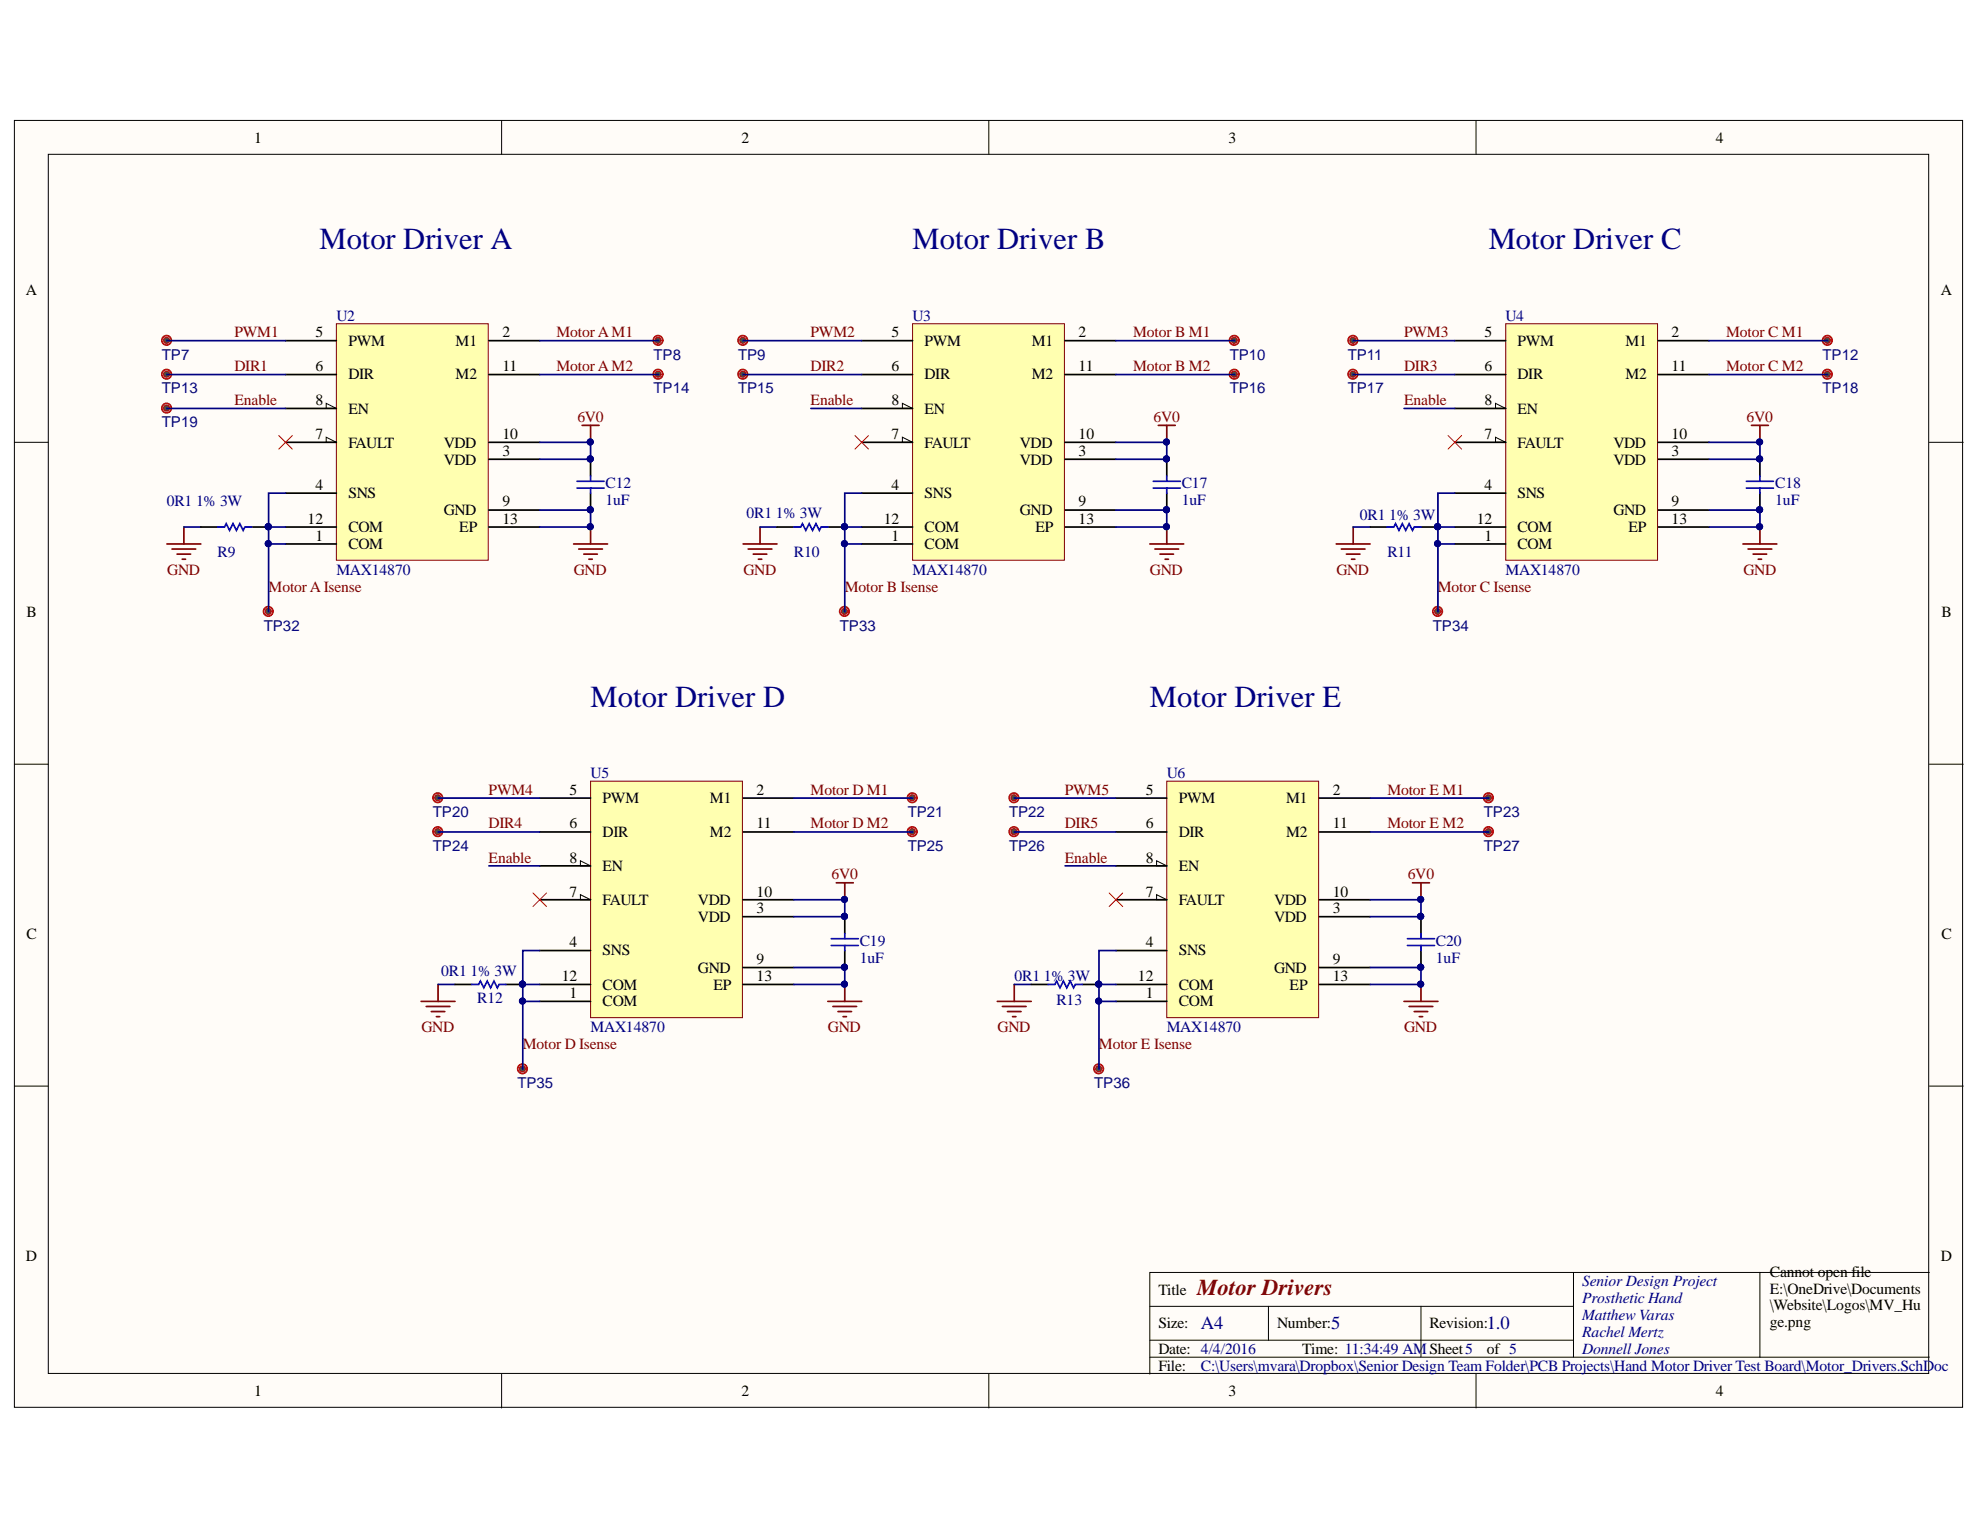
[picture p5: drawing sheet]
<svg xmlns="http://www.w3.org/2000/svg" width="279mm" height="216mm" viewBox="0 0 279 216" stroke-linecap="round" stroke-linejoin="round" font-family="sans-serif">
<defs><g id="words">
<g font-size="4.3" fill="#000080">
<text x="45.1" y="35.2">Motor Driver A</text>
<text x="128.8" y="35.2">Motor Driver B</text>
<text x="210.1" y="35.2">Motor Driver C</text>
<text x="83.3" y="99.7">Motor Driver D</text>
<text x="162.3" y="99.7">Motor Driver E</text>
</g>
<text font-size="3.2" fill="#800000" x="169" y="182.7">Motor Drivers</text>
<g font-size="2.6" fill="#000080">
<text x="169.5" y="187.6">A4</text>
<text x="187.8" y="187.6">5</text>
<text x="209.8" y="187.6">1.0</text>
</g>
<g font-size="2.2">
<text x="35.9" y="20.1">1</text>
<text x="104.7" y="20.1">2</text>
<text x="173.4" y="20.1">3</text>
<text x="242.1" y="20.1">4</text>
<text x="3.6" y="41.6">A</text>
<text x="273.9" y="41.6">A</text>
<text x="44.5" y="47.6">5</text>
<text x="70.9" y="47.6">2</text>
<text x="125.8" y="47.6">5</text>
<text x="152.2" y="47.6">2</text>
<text x="209.5" y="47.6">5</text>
<text x="235.9" y="47.6">2</text>
<text x="44.5" y="52.4">6</text>
<text x="49.2" y="48.8">PWM</text>
<text x="49.2" y="53.5">DIR</text>
<text x="64.3" y="48.8">M1</text>
<text x="64.3" y="53.5">M2</text>
<text x="70.9" y="52.4">11</text>
<text x="125.8" y="52.4">6</text>
<text x="130.5" y="48.8">PWM</text>
<text x="130.5" y="53.5">DIR</text>
<text x="145.6" y="48.8">M1</text>
<text x="145.6" y="53.5">M2</text>
<text x="152.2" y="52.4">11</text>
<text x="209.5" y="52.4">6</text>
<text x="214.1" y="48.8">PWM</text>
<text x="214.1" y="53.5">DIR</text>
<text x="229.4" y="48.8">M1</text>
<text x="229.4" y="53.5">M2</text>
<text x="235.9" y="52.4">11</text>
<text x="44.5" y="57.2">8</text>
<text x="49.2" y="58.4">EN</text>
<text x="125.8" y="57.2">8</text>
<text x="130.5" y="58.4">EN</text>
<text x="209.5" y="57.2">8</text>
<text x="214.1" y="58.4">EN</text>
<text x="44.5" y="61.9">7</text>
<text x="49.2" y="63.2">FAULT</text>
<text x="62.6" y="65.6">VDD</text>
<text x="62.6" y="63.2">VDD</text>
<text x="70.9" y="64.4">3</text>
<text x="70.9" y="61.9">10</text>
<text x="125.8" y="61.9">7</text>
<text x="130.5" y="63.2">FAULT</text>
<text x="143.9" y="65.6">VDD</text>
<text x="143.9" y="63.2">VDD</text>
<text x="152.2" y="64.4">3</text>
<text x="152.2" y="61.9">10</text>
<text x="209.5" y="61.9">7</text>
<text x="214.1" y="63.2">FAULT</text>
<text x="227.7" y="65.6">VDD</text>
<text x="227.7" y="63.2">VDD</text>
<text x="235.9" y="64.4">3</text>
<text x="235.9" y="61.9">10</text>
<text x="44.5" y="69.1">4</text>
<text x="49.2" y="70.3">SNS</text>
<text x="70.9" y="71.5">9</text>
<text x="125.8" y="69.1">4</text>
<text x="130.5" y="70.3">SNS</text>
<text x="152.2" y="71.5">9</text>
<text x="209.5" y="69.1">4</text>
<text x="214.1" y="70.3">SNS</text>
<text x="235.9" y="71.5">9</text>
<text x="43.4" y="73.9">12</text>
<text x="44.5" y="76.3">1</text>
<text x="49.2" y="77.5">COM</text>
<text x="49.2" y="75.1">COM</text>
<text x="62.6" y="72.7">GND</text>
<text x="64.8" y="75.1">EP</text>
<text x="70.9" y="73.9">13</text>
<text x="124.7" y="73.9">12</text>
<text x="125.8" y="76.3">1</text>
<text x="130.5" y="77.5">COM</text>
<text x="130.5" y="75.1">COM</text>
<text x="143.9" y="72.7">GND</text>
<text x="146.1" y="75.1">EP</text>
<text x="152.2" y="73.9">13</text>
<text x="208.4" y="73.9">12</text>
<text x="209.5" y="76.3">1</text>
<text x="214.1" y="77.5">COM</text>
<text x="214.1" y="75.1">COM</text>
<text x="227.7" y="72.7">GND</text>
<text x="229.8" y="75.1">EP</text>
<text x="235.9" y="73.9">13</text>
<text x="3.7" y="87">B</text>
<text x="273.9" y="87">B</text>
<text x="80.4" y="112.2">5</text>
<text x="85" y="113.3">PWM</text>
<text x="100.2" y="113.3">M1</text>
<text x="106.8" y="112.2">2</text>
<text x="161.7" y="112.2">5</text>
<text x="166.3" y="113.3">PWM</text>
<text x="181.5" y="113.3">M1</text>
<text x="188.1" y="112.2">2</text>
<text x="80.4" y="116.9">6</text>
<text x="85" y="118.2">DIR</text>
<text x="100.2" y="118.2">M2</text>
<text x="106.8" y="116.9">11</text>
<text x="161.7" y="116.9">6</text>
<text x="166.3" y="118.2">DIR</text>
<text x="181.5" y="118.2">M2</text>
<text x="188.1" y="116.9">11</text>
<text x="80.4" y="121.7">8</text>
<text x="85" y="122.9">EN</text>
<text x="161.7" y="121.7">8</text>
<text x="166.3" y="122.9">EN</text>
<text x="80.4" y="126.5">7</text>
<text x="85" y="127.7">FAULT</text>
<text x="98.5" y="130.1">VDD</text>
<text x="98.5" y="127.7">VDD</text>
<text x="106.8" y="128.9">3</text>
<text x="106.8" y="126.5">10</text>
<text x="161.7" y="126.5">7</text>
<text x="166.3" y="127.7">FAULT</text>
<text x="179.8" y="130.1">VDD</text>
<text x="179.8" y="127.7">VDD</text>
<text x="188.1" y="128.9">3</text>
<text x="188.1" y="126.5">10</text>
<text x="3.7" y="132.5">C</text>
<text x="80.4" y="133.6">4</text>
<text x="85" y="134.8">SNS</text>
<text x="98.5" y="137.3">GND</text>
<text x="106.8" y="136.1">9</text>
<text x="161.7" y="133.6">4</text>
<text x="166.3" y="134.8">SNS</text>
<text x="179.8" y="137.3">GND</text>
<text x="188.1" y="136.1">9</text>
<text x="273.9" y="132.5">C</text>
<text x="79.3" y="138.5">12</text>
<text x="80.4" y="140.8">1</text>
<text x="85" y="142">COM</text>
<text x="85" y="139.6">COM</text>
<text x="100.7" y="139.6">EP</text>
<text x="106.8" y="138.5">13</text>
<text x="160.6" y="138.5">12</text>
<text x="161.7" y="140.8">1</text>
<text x="166.3" y="142">COM</text>
<text x="166.3" y="139.6">COM</text>
<text x="182" y="139.6">EP</text>
<text x="188.1" y="138.5">13</text>
<text x="3.6" y="177.9">D</text>
<text x="273.9" y="177.9">D</text>
<text x="163.5" y="182.7">Title</text>
<text x="249.8" y="180.2">Cannot open file</text>
<text x="249.8" y="182.5">E:\OneDrive\Documents</text>
<text x="249.8" y="184.9">\Website\Logos\MV_Hu</text>
<text x="163.5" y="187.4">Size:</text>
<text x="163.5" y="191.1">Date: 4/4/2016</text>
<text x="180.2" y="187.4">Number:</text>
<text x="183.8" y="191.1">Time: 11:34:49 AMSheet5</text>
<text x="201.7" y="187.4">Revision:</text>
<text x="209.8" y="191.1">of 5</text>
<text x="249.8" y="187.3">ge.png</text>
<text x="35.9" y="197">1</text>
<text x="104.7" y="197">2</text>
<text x="163.5" y="193.4">File:</text>
<text x="173.4" y="197">3</text>
<text x="242.1" y="197">4</text>
</g>
<g font-size="2.2" fill="#800000">
<text x="33.1" y="47.6">PWM1</text>
<text x="78.5" y="47.6">Motor AM1</text>
<text x="114.4" y="47.6">PWM2</text>
<text x="159.9" y="47.6">Motor B M1</text>
<text x="198.1" y="47.6">PWM3</text>
<text x="243.6" y="47.6">Motor C M1</text>
<text x="33.1" y="52.4">DIR1</text>
<text x="78.5" y="52.4">Motor AM2</text>
<text x="114.4" y="52.4">DIR2</text>
<text x="159.9" y="52.4">Motor B M2</text>
<text x="198.1" y="52.4">DIR3</text>
<text x="243.6" y="52.4">Motor C M2</text>
<text x="33.1" y="57.2">Enable</text>
<text x="81.5" y="59.5">6V0</text>
<text x="114.4" y="57.2">Enable</text>
<text x="162.8" y="59.5">6V0</text>
<text x="198.1" y="57.2">Enable</text>
<text x="246.5" y="59.5">6V0</text>
<text x="23.6" y="81.1">GND</text>
<text x="37.9" y="83.5">Motor AIsense</text>
<text x="81" y="81.1">GND</text>
<text x="104.9" y="81.1">GND</text>
<text x="119.2" y="83.5">Motor B Isense</text>
<text x="162.3" y="81.1">GND</text>
<text x="188.6" y="81.1">GND</text>
<text x="202.9" y="83.5">Motor C Isense</text>
<text x="246" y="81.1">GND</text>
<text x="69" y="112.2">PWM4</text>
<text x="114.4" y="112.2">Motor D M1</text>
<text x="150.3" y="112.2">PWM5</text>
<text x="195.8" y="112.2">Motor E M1</text>
<text x="69" y="116.9">DIR4</text>
<text x="114.4" y="116.9">Motor D M2</text>
<text x="150.3" y="116.9">DIR5</text>
<text x="195.8" y="116.9">Motor E M2</text>
<text x="69" y="121.7">Enable</text>
<text x="117.3" y="124.1">6V0</text>
<text x="150.3" y="121.7">Enable</text>
<text x="198.6" y="124.1">6V0</text>
<text x="59.5" y="145.7">GND</text>
<text x="73.8" y="148">Motor D Isense</text>
<text x="116.8" y="145.7">GND</text>
<text x="140.8" y="145.7">GND</text>
<text x="155.1" y="148">Motor E Isense</text>
<text x="198.1" y="145.7">GND</text>
</g>
<g font-size="2.2" fill="#000080">
<text x="47.5" y="45.3">U2</text>
<text x="128.8" y="45.3">U3</text>
<text x="212.4" y="45.3">U4</text>
<text x="23.5" y="71.5">0R1 1% 3W</text>
<text x="85.4" y="68.8">C12</text>
<text x="85.4" y="71.3">1uF</text>
<text x="166.8" y="68.8">C17</text>
<text x="166.8" y="71.3">1uF</text>
<text x="250.5" y="68.8">C18</text>
<text x="250.5" y="71.3">1uF</text>
<text x="105.3" y="73.2">0R1 1% 3W</text>
<text x="191.9" y="73.4">0R1 1% 3W</text>
<text x="30.7" y="78.7">R9</text>
<text x="47.5" y="81.1">MAX14870</text>
<text x="112" y="78.7">R10</text>
<text x="128.8" y="81.1">MAX14870</text>
<text x="195.8" y="78.7">R11</text>
<text x="212.4" y="81.1">MAX14870</text>
<text x="83.3" y="109.8">U5</text>
<text x="164.6" y="109.8">U6</text>
<text x="62.3" y="137.7">0R1 1% 3W</text>
<text x="121.3" y="133.5">C19</text>
<text x="121.3" y="135.8">1uF</text>
<text x="202.6" y="133.5">C20</text>
<text x="202.6" y="135.8">1uF</text>
<text x="67.3" y="141.6">R12</text>
<text x="143.1" y="138.5">0R1 1% 3W</text>
<text x="149.1" y="141.8">R13</text>
<text x="83.3" y="145.7">MAX14870</text>
<text x="164.6" y="145.7">MAX14870</text>
<text x="223.3" y="181.5">Senior Design Project</text>
<text x="223.3" y="183.9">Prosthetic Hand</text>
<text x="223.3" y="186.2">Matthew Varas</text>
<text x="223.3" y="188.6">Rachel Mertz</text>
<text x="223.3" y="191.1">Donnell Jones</text>
<text x="169.5" y="193.4">C:\Users\mvara\Dropbox\Senior Design Team Folder\PCB Projects\Hand Motor Driver Test Board\Motor_Drivers.SchDoc</text>
</g>
<g font-size="2.1" fill="#070e75">
<text x="22.8" y="50.7">TP7</text>
<text x="92.2" y="50.7">TP8</text>
<text x="104.1" y="50.7">TP9</text>
<text x="173.5" y="50.7">TP10</text>
<text x="190.2" y="50.7">TP11</text>
<text x="257.2" y="50.7">TP12</text>
<text x="22.8" y="55.5">TP13</text>
<text x="92.2" y="55.5">TP14</text>
<text x="104.1" y="55.5">TP15</text>
<text x="173.5" y="55.5">TP16</text>
<text x="190.2" y="55.5">TP17</text>
<text x="257.2" y="55.5">TP18</text>
<text x="22.8" y="60.3">TP19</text>
<text x="37.2" y="89">TP32</text>
<text x="118.5" y="89">TP33</text>
<text x="202.2" y="89">TP34</text>
<text x="61.1" y="115.3">TP20</text>
<text x="128.1" y="115.3">TP21</text>
<text x="142.4" y="115.3">TP22</text>
<text x="209.4" y="115.3">TP23</text>
<text x="61.1" y="120">TP24</text>
<text x="128.1" y="120">TP25</text>
<text x="142.4" y="120">TP26</text>
<text x="209.4" y="120">TP27</text>
<text x="73" y="153.5">TP35</text>
<text x="154.4" y="153.5">TP36</text>
</g>
</g></defs>
<g fill="#fffcf8" stroke="#000" stroke-width=".14">
<path d="M2 17h274.9v181.6h-274.9z"/>
<path d="M6.8 21.8h265.4v172h-265.4z"/>
</g>
<g fill="none" stroke="#000" stroke-width=".14">
<path d="M70.8 17v4.8M139.5 17v4.8M208.3 17v4.8M2 62.4h4.8M272.3 62.4h4.7M2 107.8h4.8M272.3 107.8h4.7M2 153.3h4.8M272.3 153.3h4.7M222 179.6v11.9M248.3 179.6h-86v14.3M272.3 179.6h-24v11.9"/>
<path d="M70.8 193.9v4.8M139.5 193.9v4.8M162.3 184.3h59.7M162.3 191.5h110M162.3 189.1h59.7M179 184.3v4.8M200.5 184.3v7.2M208.3 193.9v4.8"/>
</g>
<path d="M47.5 45.7h21.4v33.4h-21.4z" fill="#ffffb0" stroke="#800000" stroke-width=".14"/>
<g fill="none" stroke="#000" stroke-width=".24">
<path d="M40.3 48.1h7.2M40.3 52.9h7.2M40.3 57.6h7.2M69 48.1h7.2M69 52.9h7.2M40.3 76.8h7.2M40.3 69.6h7.2M40.3 62.4h7.2M40.3 74.4h7.2M69 64.8h7.2M69 62.4h7.2M69 72h7.2"/>
<path d="M69 74.4h7.2"/>
</g>
<path d="M46 56.9l1.5 .7h-1.5zM46 61.7l1.5 .7h-1.5z" fill="none" stroke="#000" stroke-width=".14"/>
<path d="M23.6 76.8h4.7M24.3 77.5h3.3M25 78.2h1.9M25.7 78.9h.5M25.9 74.4v2.4M80.9 76.8h4.8M81.7 77.5h3.3M82.1 60h2.4M82.4 78.2h1.9M83.1 78.9h.5M83.3 60v2.4M83.3 74.4v2.4" fill="none" stroke="#800000" stroke-width=".24"/>
<g fill="#000080" stroke="#000080" stroke-width=".14">
<circle cx="83.3" cy="62.4" r=".43"/>
<circle cx="83.3" cy="74.3" r=".43"/>
<circle cx="83.3" cy="64.8" r=".43"/>
<circle cx="83.3" cy="71.9" r=".43"/>
<circle cx="37.9" cy="74.3" r=".43"/>
</g>
<path d="M25.9 74.4h2.4M37.9 74.4h2.4M76.2 62.4h7.1v2.4h-7.1M76.2 72h7.1v2.4h-7.1" fill="none" stroke="#000080" stroke-width=".24"/>
<path d="M39.3 61.5l1.9 1.9M41.2 61.5l-1.9 1.9" fill="none" stroke="#f00" stroke-width=".14"/>
<path d="M128.8 45.7h21.4v33.4h-21.4z" fill="#ffffb0" stroke="#800000" stroke-width=".14"/>
<g fill="none" stroke="#000" stroke-width=".24">
<path d="M121.6 48.1h7.2M121.6 52.9h7.2M121.6 57.6h7.2M150.3 48.1h7.2M150.3 52.9h7.2M121.6 76.8h7.2M121.6 69.6h7.2M121.6 62.4h7.2M121.6 74.4h7.2M150.3 64.8h7.2M150.3 62.4h7.2M150.3 72h7.2"/>
<path d="M150.3 74.4h7.2"/>
</g>
<path d="M127.3 56.9l1.5 .7h-1.5zM127.3 61.7l1.5 .7h-1.5z" fill="none" stroke="#000" stroke-width=".14"/>
<path d="M104.9 76.8h4.7M105.6 77.5h3.3M106.3 78.2h1.9M107 78.9h.5M107.3 74.4v2.4M162.3 76.8h4.7M163 77.5h3.3M163.4 60h2.4M163.7 78.2h1.9M164.4 78.9h.5M164.6 60v2.4M164.6 74.4v2.4" fill="none" stroke="#800000" stroke-width=".24"/>
<g fill="#000080" stroke="#000080" stroke-width=".14">
<circle cx="164.6" cy="62.4" r=".43"/>
<circle cx="164.6" cy="74.3" r=".43"/>
<circle cx="164.6" cy="64.8" r=".43"/>
<circle cx="164.6" cy="71.9" r=".43"/>
<circle cx="119.2" cy="74.3" r=".43"/>
</g>
<path d="M114.4 57.6h7.2M107.3 74.4h2.3M119.2 74.4h2.4M157.5 62.4h7.1v2.4h-7.1M157.5 72h7.1v2.4h-7.1" fill="none" stroke="#000080" stroke-width=".24"/>
<path d="M120.6 61.5l2 1.9M122.6 61.5l-2 1.9" fill="none" stroke="#f00" stroke-width=".14"/>
<path d="M212.5 45.7h21.4v33.4h-21.4z" fill="#ffffb0" stroke="#800000" stroke-width=".14"/>
<g fill="none" stroke="#000" stroke-width=".24">
<path d="M205.3 48.1h7.2M205.3 52.9h7.2M205.3 57.6h7.2M234 48.1h7.2M234 52.9h7.2M205.3 76.8h7.2M205.3 69.6h7.2M205.3 62.4h7.2M205.3 74.4h7.2M234 64.8h7.2M234 62.4h7.2M234 72h7.2"/>
<path d="M234 74.4h7.2"/>
</g>
<path d="M211 56.9l1.5 .7h-1.5zM211 61.7l1.5 .7h-1.5z" fill="none" stroke="#000" stroke-width=".14"/>
<path d="M188.6 76.8h4.7M189.3 77.5h3.3M190 78.2h1.9M190.7 78.9h.5M190.9 74.4v2.4M246 76.8h4.7M246.7 77.5h3.3M247.1 60h2.4M247.4 78.2h1.9M248.1 78.9h.5M248.3 60v2.4M248.3 74.4v2.4" fill="none" stroke="#800000" stroke-width=".24"/>
<g fill="#000080" stroke="#000080" stroke-width=".14">
<circle cx="248.3" cy="62.4" r=".43"/>
<circle cx="248.3" cy="74.3" r=".43"/>
<circle cx="248.3" cy="64.8" r=".43"/>
<circle cx="248.3" cy="71.9" r=".43"/>
<circle cx="202.9" cy="74.3" r=".43"/>
</g>
<path d="M198.1 57.6h7.2M190.9 74.4h2.4M202.9 74.4h2.4M241.2 62.4h7.1v2.4h-7.1M241.2 72h7.1v2.4h-7.1" fill="none" stroke="#000080" stroke-width=".24"/>
<path d="M204.3 61.5l2 1.9M206.3 61.5l-2 1.9" fill="none" stroke="#f00" stroke-width=".14"/>
<path d="M83.3 110.2h21.5v33.4h-21.5z" fill="#ffffb0" stroke="#800000" stroke-width=".14"/>
<g fill="none" stroke="#000" stroke-width=".24">
<path d="M76.2 112.6h7.1M76.2 117.4h7.1M104.9 112.6h7.1M104.9 117.4h7.1M76.2 134.1h7.1M76.2 127h7.1M76.2 122.2h7.1M76.2 138.9h7.1M104.9 129.4h7.1M104.9 127h7.1M104.9 136.5h7.1M104.9 138.9h7.1"/>
<path d="M76.2 141.3h7.1"/>
</g>
<path d="M81.9 126.2l1.4 .8h-1.4zM81.9 121.5l1.4 .7h-1.4z" fill="none" stroke="#000" stroke-width=".14"/>
<path d="M61.8 138.9v2.4M118 124.6h2.4M119.2 124.6v2.4M119.2 138.9v2.4M59.4 141.3h4.8M60.1 142h3.4M60.9 142.7h1.9M61.6 143.5h.5M116.8 141.3h4.8M117.5 142h3.4M118.3 142.7h1.9M119 143.5h.4" fill="none" stroke="#800000" stroke-width=".24"/>
<g fill="#000080" stroke="#000080" stroke-width=".14">
<circle cx="119.2" cy="126.9" r=".43"/>
<circle cx="119.2" cy="138.9" r=".43"/>
<circle cx="119.2" cy="129.3" r=".43"/>
<circle cx="119.2" cy="136.5" r=".43"/>
<circle cx="73.7" cy="138.9" r=".43"/>
</g>
<path d="M61.8 138.9h2.4M69 122.2h7.2M73.8 138.9h2.4M112 127h7.2v2.4h-7.2M112 136.5h7.2v2.4h-7.2" fill="none" stroke="#000080" stroke-width=".24"/>
<path d="M75.2 126l1.9 1.9M77.1 126l-1.9 1.9" fill="none" stroke="#f00" stroke-width=".14"/>
<path d="M164.6 110.2h21.5v33.4h-21.5z" fill="#ffffb0" stroke="#800000" stroke-width=".14"/>
<g fill="none" stroke="#000" stroke-width=".24">
<path d="M23.6 48.1h.2M83.3 64.8v2.4M83.3 69.6v2.4M157.5 112.6h7.1M157.5 117.4h7.1M186.2 112.6h7.1M186.2 117.4h7.1M157.5 134.1h7.1M157.5 127h7.1M157.5 122.2h7.1M157.5 138.9h7.1M186.2 129.4h7.1"/>
<path d="M186.2 127h7.1M186.2 136.5h7.1M186.2 138.9h7.1M157.5 141.3h7.1"/>
</g>
<path d="M163.2 126.2l1.4 .8h-1.4zM163.2 121.5l1.4 .7h-1.4z" fill="none" stroke="#000" stroke-width=".14"/>
<path d="M143.1 138.9v2.4M199.3 124.6h2.4M200.5 124.6v2.4M200.5 138.9v2.4M140.7 141.3h4.8M141.4 142h3.4M142.2 142.7h1.9M142.9 143.5h.5M198.1 141.3h4.8M198.8 142h3.4M199.6 142.7h1.9M200.3 143.5h.5" fill="none" stroke="#800000" stroke-width=".24"/>
<g fill="#000080" stroke="#000080" stroke-width=".14">
<circle cx="200.5" cy="126.9" r=".43"/>
<circle cx="200.5" cy="138.9" r=".43"/>
<circle cx="200.5" cy="129.3" r=".43"/>
<circle cx="200.5" cy="136.5" r=".43"/>
<circle cx="155" cy="138.9" r=".43"/>
<circle cx="83.3" cy="71.9" r=".43"/>
<circle cx="83.3" cy="64.8" r=".43"/>
</g>
<path d="M143.1 138.9h2.4M150.3 122.2h7.2M155.1 138.9h2.4M193.3 127h7.2v2.4h-7.2M193.3 136.5h7.2v2.4h-7.2" fill="none" stroke="#000080" stroke-width=".24"/>
<path d="M156.5 126l1.9 1.9M158.4 126l-1.9 1.9" fill="none" stroke="#f00" stroke-width=".14"/>
<path d="M81.4 67.9h3.9M81.4 68.9h3.9M83.3 67.2v.7M83.3 68.9v.7" fill="none" stroke="#00f" stroke-width=".24"/>
<circle cx="23.5" cy="48" r=".43" fill="#443c3e" stroke="#bf0000" stroke-width=".14"/>
<circle cx="23.5" cy="48" r=".67" fill="none" stroke="#bf0000" stroke-width=".24"/>
<path d="M23.6 52.9h.2" fill="none" stroke="#000" stroke-width=".24"/>
<circle cx="23.5" cy="52.8" r=".43" fill="#443c3e" stroke="#bf0000" stroke-width=".14"/>
<circle cx="23.5" cy="52.8" r=".67" fill="none" stroke="#bf0000" stroke-width=".24"/>
<path d="M92.9 48.1h.2" fill="none" stroke="#000" stroke-width=".24"/>
<circle cx="92.9" cy="48" r=".43" fill="#443c3e" stroke="#bf0000" stroke-width=".14"/>
<circle cx="92.9" cy="48" r=".67" fill="none" stroke="#bf0000" stroke-width=".24"/>
<path d="M92.9 52.9h.2" fill="none" stroke="#000" stroke-width=".24"/>
<circle cx="92.9" cy="52.8" r=".43" fill="#443c3e" stroke="#bf0000" stroke-width=".14"/>
<circle cx="92.9" cy="52.8" r=".67" fill="none" stroke="#bf0000" stroke-width=".24"/>
<path d="M104.9 48.1h.2" fill="none" stroke="#000" stroke-width=".24"/>
<circle cx="104.8" cy="48" r=".43" fill="#443c3e" stroke="#bf0000" stroke-width=".14"/>
<circle cx="104.8" cy="48" r=".67" fill="none" stroke="#bf0000" stroke-width=".24"/>
<path d="M104.9 52.9h.2" fill="none" stroke="#000" stroke-width=".24"/>
<circle cx="104.8" cy="52.8" r=".43" fill="#443c3e" stroke="#bf0000" stroke-width=".14"/>
<circle cx="104.8" cy="52.8" r=".67" fill="none" stroke="#bf0000" stroke-width=".24"/>
<path d="M23.6 57.6h.2" fill="none" stroke="#000" stroke-width=".24"/>
<circle cx="23.5" cy="57.6" r=".43" fill="#443c3e" stroke="#bf0000" stroke-width=".14"/>
<circle cx="23.5" cy="57.6" r=".67" fill="none" stroke="#bf0000" stroke-width=".24"/>
<path d="M174.2 48.1h.2" fill="none" stroke="#000" stroke-width=".24"/>
<circle cx="174.2" cy="48" r=".43" fill="#443c3e" stroke="#bf0000" stroke-width=".14"/>
<circle cx="174.2" cy="48" r=".67" fill="none" stroke="#bf0000" stroke-width=".24"/>
<path d="M174.2 52.9h.2" fill="none" stroke="#000" stroke-width=".24"/>
<circle cx="174.2" cy="52.8" r=".43" fill="#443c3e" stroke="#bf0000" stroke-width=".14"/>
<circle cx="174.2" cy="52.8" r=".67" fill="none" stroke="#bf0000" stroke-width=".24"/>
<path d="M190.9 48.1h.3" fill="none" stroke="#000" stroke-width=".24"/>
<circle cx="190.9" cy="48" r=".43" fill="#443c3e" stroke="#bf0000" stroke-width=".14"/>
<circle cx="190.9" cy="48" r=".67" fill="none" stroke="#bf0000" stroke-width=".24"/>
<path d="M190.9 52.9h.3" fill="none" stroke="#000" stroke-width=".24"/>
<circle cx="190.9" cy="52.8" r=".43" fill="#443c3e" stroke="#bf0000" stroke-width=".14"/>
<circle cx="190.9" cy="52.8" r=".67" fill="none" stroke="#bf0000" stroke-width=".24"/>
<path d="M257.9 48.1h.2" fill="none" stroke="#000" stroke-width=".24"/>
<circle cx="257.9" cy="48" r=".43" fill="#443c3e" stroke="#bf0000" stroke-width=".14"/>
<circle cx="257.9" cy="48" r=".67" fill="none" stroke="#bf0000" stroke-width=".24"/>
<path d="M257.9 52.9h.2" fill="none" stroke="#000" stroke-width=".24"/>
<circle cx="257.9" cy="52.8" r=".43" fill="#443c3e" stroke="#bf0000" stroke-width=".14"/>
<circle cx="257.9" cy="52.8" r=".67" fill="none" stroke="#bf0000" stroke-width=".24"/>
<path d="M61.8 112.6h.3" fill="none" stroke="#000" stroke-width=".24"/>
<circle cx="61.8" cy="112.6" r=".43" fill="#443c3e" stroke="#bf0000" stroke-width=".14"/>
<circle cx="61.8" cy="112.6" r=".67" fill="none" stroke="#bf0000" stroke-width=".24"/>
<path d="M61.8 117.4h.3" fill="none" stroke="#000" stroke-width=".24"/>
<circle cx="61.8" cy="117.4" r=".43" fill="#443c3e" stroke="#bf0000" stroke-width=".14"/>
<circle cx="61.8" cy="117.4" r=".67" fill="none" stroke="#bf0000" stroke-width=".24"/>
<path d="M128.8 112.6h.2" fill="none" stroke="#000" stroke-width=".24"/>
<circle cx="128.7" cy="112.6" r=".43" fill="#443c3e" stroke="#bf0000" stroke-width=".14"/>
<circle cx="128.7" cy="112.6" r=".67" fill="none" stroke="#bf0000" stroke-width=".24"/>
<path d="M128.8 117.4h.2" fill="none" stroke="#000" stroke-width=".24"/>
<circle cx="128.7" cy="117.4" r=".43" fill="#443c3e" stroke="#bf0000" stroke-width=".14"/>
<circle cx="128.7" cy="117.4" r=".67" fill="none" stroke="#bf0000" stroke-width=".24"/>
<path d="M143.1 112.6h.3" fill="none" stroke="#000" stroke-width=".24"/>
<circle cx="143.1" cy="112.6" r=".43" fill="#443c3e" stroke="#bf0000" stroke-width=".14"/>
<circle cx="143.1" cy="112.6" r=".67" fill="none" stroke="#bf0000" stroke-width=".24"/>
<path d="M143.1 117.4h.3" fill="none" stroke="#000" stroke-width=".24"/>
<circle cx="143.1" cy="117.4" r=".43" fill="#443c3e" stroke="#bf0000" stroke-width=".14"/>
<circle cx="143.1" cy="117.4" r=".67" fill="none" stroke="#bf0000" stroke-width=".24"/>
<path d="M210.1 112.6h.2" fill="none" stroke="#000" stroke-width=".24"/>
<circle cx="210" cy="112.6" r=".43" fill="#443c3e" stroke="#bf0000" stroke-width=".14"/>
<circle cx="210" cy="112.6" r=".67" fill="none" stroke="#bf0000" stroke-width=".24"/>
<path d="M210.1 117.4h.2" fill="none" stroke="#000" stroke-width=".24"/>
<circle cx="210" cy="117.4" r=".43" fill="#443c3e" stroke="#bf0000" stroke-width=".14"/>
<circle cx="210" cy="117.4" r=".67" fill="none" stroke="#bf0000" stroke-width=".24"/>
<g fill="none" stroke="#000080" stroke-width=".24">
<path d="M23.6 48.1h16.7M23.6 52.9h16.7M23.6 57.6h16.7M76.2 48.1h16.7M76.2 52.9h16.7M104.9 48.1h16.7M104.9 52.9h16.7M157.5 48.1h16.7M157.5 52.9h16.7M190.9 48.1h14.4M190.9 52.9h14.4M241.2 48.1h16.7"/>
<path d="M241.2 52.9h16.7M40.3 69.6h-2.4v7.2h2.4M121.6 69.6h-2.4v7.2h2.4M205.3 69.6h-2.4v7.2h2.4M61.8 112.6h14.4M61.8 117.4h14.4M112 112.6h16.8M112 117.4h16.8M143.1 112.6h14.4M143.1 117.4h14.4M193.3 112.6h16.8M193.3 117.4h16.8"/>
<path d="M76.2 134.1h-2.4v7.2h2.4M157.5 134.1h-2.4v7.2h2.4"/>
</g>
<g fill="none" stroke="#000" stroke-width=".24">
<path d="M28.3 74.4h2.4M35.5 74.4h2.4M109.6 74.4h2.4M116.8 74.4h2.4M164.6 64.8v2.4M164.6 69.6v2.4M193.3 74.4h2.4M200.5 74.4h2.4M248.3 64.8v2.4M248.3 69.6v2.4M64.2 138.9h2.4M71.4 138.9h2.4"/>
<path d="M119.2 129.4v2.3M119.2 134.1v2.4M145.5 138.9h2.4M152.7 138.9h2.4M200.5 129.4v2.3M200.5 134.1v2.4M73.8 150.9h.2"/>
</g>
<g fill="#000080" stroke="#000080" stroke-width=".14">
<circle cx="164.6" cy="71.9" r=".43"/>
<circle cx="164.6" cy="64.8" r=".43"/>
<circle cx="248.3" cy="71.9" r=".43"/>
<circle cx="248.3" cy="64.8" r=".43"/>
<circle cx="119.2" cy="136.5" r=".43"/>
<circle cx="119.2" cy="129.3" r=".43"/>
<circle cx="200.5" cy="136.5" r=".43"/>
<circle cx="200.5" cy="129.3" r=".43"/>
<circle cx="37.9" cy="74.3" r=".43"/>
<circle cx="119.2" cy="74.3" r=".43"/>
<circle cx="202.9" cy="74.3" r=".43"/>
<circle cx="155" cy="138.9" r=".43"/>
<circle cx="73.7" cy="138.9" r=".43"/>
<circle cx="37.9" cy="76.7" r=".43"/>
<circle cx="119.2" cy="76.7" r=".43"/>
<circle cx="202.9" cy="76.7" r=".43"/>
<circle cx="155" cy="141.3" r=".43"/>
<circle cx="73.7" cy="141.3" r=".43"/>
</g>
<g fill="none" stroke="#00f" stroke-width=".24">
<path d="M30.7 74.4h1l.2-.5 .5 .9 .5-.9 .5 .9 .4-.9 .5 .9 .3-.4h.9M112 74.4h1l.2-.5 .5 .9 .5-.9 .5 .9 .4-.9 .5 .9 .3-.4h.9M162.7 67.9h3.9M162.7 68.9h3.9M164.6 67.2v.7M164.6 68.9v.7M195.7 74.4h1l.2-.5 .5 .9 .5-.9 .5 .9 .4-.9 .5 .9 .3-.4h.9M246.4 67.9h3.9M246.4 68.9h3.9M248.3 67.2v.7M248.3 68.9v.7M66.6 138.9h1l.2-.5 .5 1 .4-1 .5 1 .5-1 .5 1 .2-.5h1"/>
<path d="M117.3 132.5h3.8M117.3 133.4h3.8M119.2 131.7v.8M119.2 133.4v.7M147.9 138.9h1l.2-.5 .5 1 .5-1 .4 1 .5-1 .5 1 .2-.5h1M198.6 132.5h3.8M198.6 133.4h3.8M200.5 131.7v.8M200.5 133.4v.7"/>
</g>
<circle cx="73.7" cy="150.8" r=".43" fill="#443c3e" stroke="#bf0000" stroke-width=".14"/>
<circle cx="73.7" cy="150.8" r=".67" fill="none" stroke="#bf0000" stroke-width=".24"/>
<path d="M155.1 150.9h.2" fill="none" stroke="#000" stroke-width=".24"/>
<circle cx="155" cy="150.8" r=".43" fill="#443c3e" stroke="#bf0000" stroke-width=".14"/>
<circle cx="155" cy="150.8" r=".67" fill="none" stroke="#bf0000" stroke-width=".24"/>
<path d="M202.9 86.3h.2" fill="none" stroke="#000" stroke-width=".24"/>
<circle cx="202.9" cy="86.3" r=".43" fill="#443c3e" stroke="#bf0000" stroke-width=".14"/>
<circle cx="202.9" cy="86.3" r=".67" fill="none" stroke="#bf0000" stroke-width=".24"/>
<path d="M119.2 86.3h.2" fill="none" stroke="#000" stroke-width=".24"/>
<circle cx="119.2" cy="86.3" r=".43" fill="#443c3e" stroke="#bf0000" stroke-width=".14"/>
<circle cx="119.2" cy="86.3" r=".67" fill="none" stroke="#bf0000" stroke-width=".24"/>
<path d="M37.9 86.3h.2" fill="none" stroke="#000" stroke-width=".24"/>
<circle cx="37.9" cy="86.3" r=".43" fill="#443c3e" stroke="#bf0000" stroke-width=".14"/>
<circle cx="37.9" cy="86.3" r=".67" fill="none" stroke="#bf0000" stroke-width=".24"/>
<path d="M37.9 76.8v9.5M119.2 76.8v9.5M202.9 76.8v9.5M73.8 141.3v9.6M155.1 141.3v9.6" fill="none" stroke="#000080" stroke-width=".24"/>
<g fill="#000080" stroke="#000080" stroke-width=".14">
<circle cx="37.9" cy="76.7" r=".43"/>
<circle cx="119.2" cy="76.7" r=".43"/>
<circle cx="202.9" cy="76.7" r=".43"/>
<circle cx="155" cy="141.3" r=".43"/>
<circle cx="73.7" cy="141.3" r=".43"/>
</g>
<use href="#words"/>
</svg>
